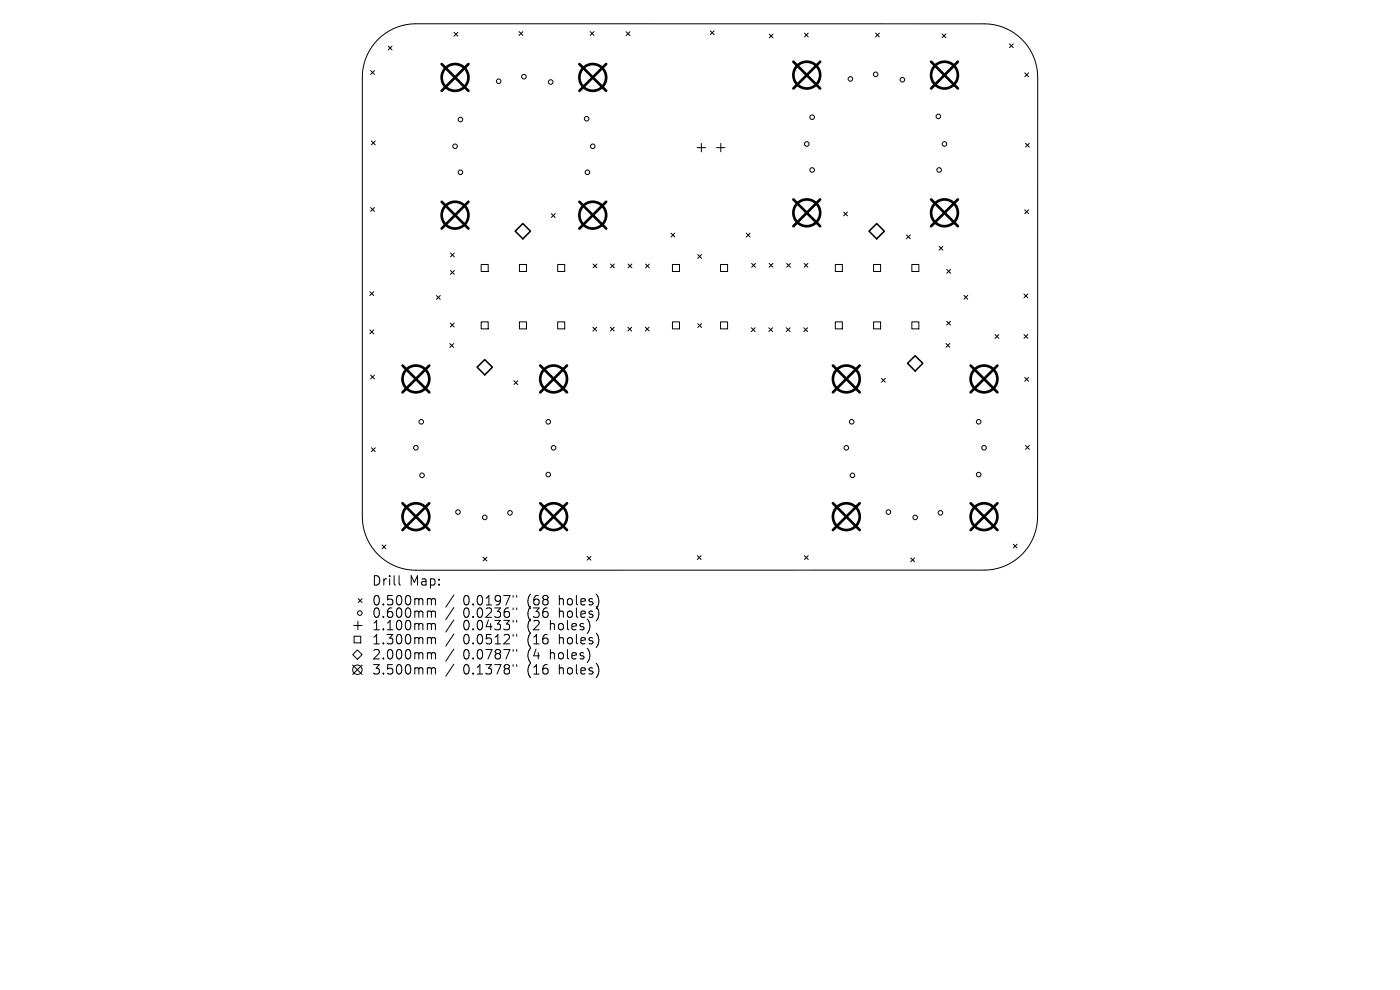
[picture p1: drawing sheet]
<svg xmlns="http://www.w3.org/2000/svg" width="297mm" height="210mm" viewBox="0 0 297 210" stroke-linecap="round" stroke-linejoin="round" font-family="sans-serif">
<defs><g id="words">
<g font-size="2.8">
<text x="78.8" y="124.5">Drill</text>
<text x="86.8" y="124.5">Map:</text>
<text x="78.8" y="128.7">0.500mm</text>
<text x="78.8" y="131.3">0.600mm</text>
<text x="98.3" y="128.7">0.0197&quot;</text>
<text x="98.3" y="131.3">0.0236&quot;</text>
<text x="112" y="128.7">(68</text>
<text x="112" y="131.3">(36</text>
<text x="118.9" y="128.7">holes)</text>
<text x="118.9" y="131.3">holes)</text>
<text x="78.8" y="134">1.100mm</text>
<text x="78.8" y="137">1.300mm</text>
<text x="98.3" y="134">0.0433&quot;</text>
<text x="98.3" y="137">0.0512&quot;</text>
<text x="112" y="134">(2</text>
<text x="112" y="137">(16</text>
<text x="117" y="134">holes)</text>
<text x="118.9" y="137">holes)</text>
<text x="78.8" y="140.2">2.000mm</text>
<text x="78.8" y="143.4">3.500mm</text>
<text x="98.3" y="140.2">0.0787&quot;</text>
<text x="98.3" y="143.4">0.1378&quot;</text>
<text x="112" y="140.2">(4</text>
<text x="112" y="143.4">(16</text>
<text x="117" y="140.2">holes)</text>
<text x="118.9" y="143.4">holes)</text>
</g>
</g></defs>
<g fill="none" stroke="#000" stroke-width=".21">
<path d="M78.6 15l.8 .8M79.4 15l-.8 .8M82.4 9.8l.8 .8M83.2 9.8l-.8 .8M96.3 6.9l.8 .8M97.1 6.9l-.8 .8M110.1 6.7l.8 .8M110.9 6.7l-.8 .8M125.2 6.7l.8 .8M126 6.7l-.8 .8M132.8 6.7l.8 .9M133.6 6.7l-.8 .9"/>
<path d="M150.7 6.5l.8 .8M151.5 6.5l-.8 .8M163.2 7.2l.8 .8M164 7.2l-.8 .8M170.7 7l.8 .8M171.5 7l-.8 .8M185.7 7l.9 .8M186.6 7l-.9 .8M199.9 7.2l.8 .8M200.7 7.2l-.8 .8M214.1 9.3l.9 .8M215 9.3l-.9 .8"/>
<path d="M217.4 15.5l.8 .8M218.2 15.5l-.8 .8M78.8 29.9l.8 .8M79.6 29.9l-.8 .8M147.9 31.3h1.8M148.8 30.4v1.8M152 31.3h1.8M152.9 30.4v1.8M217.6 30.4l.8 .8M218.4 30.4l-.8 .8M78.6 44l.8 .8M79.4 44l-.8 .8"/>
<path d="M95.6 53.7l.8 .8M95.6 57.4l.8 .8M96.4 53.7l-.8 .8M96.4 57.4l-.8 .8M102.1 56.1h1.5v1.5h-1.5zM110.2 56.1h1.5v1.5h-1.5zM117 45.3l.8 .8M117.8 45.3l-.8 .8M118.3 56.1h1.5v1.5h-1.5zM125.8 56l.8 .8M126.6 56l-.8 .8M129.5 56l.8 .8"/>
<path d="M130.3 56l-.8 .8M133.2 56l.8 .8M134 56l-.8 .8M136.9 56l.9 .8M137.8 56l-.9 .8M142.3 49.5l.9 .8M142.7 56.1h1.4v1.5h-1.4zM143.2 49.5l-.9 .8M148 54l.8 .8M148.8 54l-.8 .8M152.9 56.1h1.5v1.5h-1.5zM158.3 49.5l.8 .8"/>
<path d="M159.1 49.5l-.8 .8M159.5 55.9l.8 .8M160.3 55.9l-.8 .8M163.2 55.9l.8 .8M164 55.9l-.8 .8M166.9 55.9l.8 .8M167.7 55.9l-.8 .8M170.6 55.9l.8 .8M171.4 55.9l-.8 .8M177.2 56.1h1.5v1.5h-1.5zM179 45l.8 .8M179.8 45l-.8 .8"/>
<path d="M185.3 56.1h1.5v1.5h-1.5zM192.3 49.8l.8 .8M193.1 49.8l-.8 .8M193.4 56.1h1.5v1.5h-1.5zM199.2 52.3l.8 .8M200 52.3l-.8 .8M200.9 57.2l.8 .8M201.7 57.2l-.8 .8M217.4 44.5l.8 .8M218.2 44.5l-.8 .8M78.5 61.9l.8 .8M78.5 70l.8 .8"/>
<path d="M78.6 79.6l.8 .8M79.3 61.9l-.8 .8M79.3 70l-.8 .8M79.4 79.6l-.8 .8M92.6 62.7l.8 .8M93.4 62.7l-.8 .8M95.4 72.9l.8 .8M95.5 68.6l.8 .8M96.2 72.9l-.8 .8M96.3 68.6l-.8 .8M102.1 68.3h1.5v1.5h-1.5zM110.2 68.3h1.5v1.5h-1.5z"/>
<path d="M118.3 68.3h1.5v1.5h-1.5zM125.8 69.4l.8 .8M126.6 69.4l-.8 .8M129.5 69.4l.8 .8M130.3 69.4l-.8 .8M133.2 69.4l.8 .8M134 69.4l-.8 .8M136.9 69.4l.8 .8M137.7 69.4l-.8 .8M142.7 68.3h1.4v1.5h-1.4zM148 68.7l.8 .8M148.8 68.7l-.8 .8"/>
<path d="M152.9 68.3h1.5v1.5h-1.5zM159.4 69.5l.8 .8M160.2 69.5l-.8 .8M163.1 69.5l.8 .8M163.9 69.5l-.8 .8M166.8 69.5l.8 .8M167.6 69.5l-.8 .8M170.5 69.5l.8 .8M171.3 69.5l-.8 .8M177.2 68.3h1.5v1.5h-1.5zM185.3 68.3h1.5v1.5h-1.5zM193.4 68.3h1.5v1.5h-1.5z"/>
<path d="M200.7 72.9l.8 .8M200.8 68.1l.9 .9M201.5 72.9l-.8 .8M201.7 68.1l-.9 .9M204.5 62.7l.8 .8M205.3 62.7l-.8 .8M211.1 71l.8 .8M211.9 71l-.8 .8M217.2 62.4l.8 .8M217.2 71l.8 .8M218 62.4l-.8 .8M218 71l-.8 .8"/>
<path d="M78.8 95l.8 .8M79.6 95l-.8 .8M109 80.8l.8 .8M109.8 80.8l-.8 .8M187 80.3l.8 .8M187.8 80.3l-.8 .8M217.4 80.1l.8 .8M217.6 94.5l.8 .8M218.2 80.1l-.8 .8M218.4 94.5l-.8 .8M81.1 115.6l.8 .8M81.9 115.6l-.8 .8"/>
<path d="M102.5 118.2l.8 .8M103.3 118.2l-.8 .8M124.6 118l.8 .8M125.4 118l-.8 .8M147.9 117.9l.8 .8M148.7 117.9l-.8 .8M170.7 117.9l.8 .8M171.5 117.9l-.8 .8M193.2 118.4l.8 .8M194 118.4l-.8 .8M215 115.4l.8 .9M215.8 115.4l-.8 .9"/>
<path d="M220.1 109.6v-93.2a11.4 11.4 0 0 0-11.3-11.3l-120.6-.1a11.4 11.4 0 0 0-11.3 11.6v93a11.4 11.4 0 0 0 11.3 11.4l120.6-.1a11.3 11.3 0 0 0 11.3-11.3M74.8 138.9l1-1 1 1-1 1zM75 132.7h1.8M75.1 135h1.4v1.4h-1.4zM75.9 131.8v1.8M76 127l.8 .8M76.8 127l-.8 .8M84.7 122.1v1.7l.2 .3M90.9 127h.3l.3 .3M90.9 129.6h.3l.3 .3M90.9 132.3h.3l.3 .3M90.9 135.3h.3l.3 .2"/>
<path d="M90.9 138.5h.3l.3 .2M91.5 127.3l.3-.3 .5 .1 .1 1.2M91.5 127.3v1M91.5 129.9v1.1M91.5 132.6v1M91.5 135.5v1.1M91.5 138.7v1.1M91.5 129.9l.3-.3 .5 .1 .1 1.3M91.5 132.6l.3-.3 .5 .1 .1 1.2M91.5 135.5l.3-.2h.5l.1 1.3M91.5 138.7l.3-.2h.5l.1 1.3M96.3 126.2l-1.7 2.6"/>
<path d="M96.3 128.9l-1.7 2.5M96.3 131.5l-1.7 2.6M96.3 134.5l-1.7 2.6M96.3 137.7l-1.7 2.6M108.9 126.3v.4M108.9 129v.3M108.9 131.6v.4M108.9 134.6v.4M108.9 137.8v.4M109.6 126.3v.4M109.6 129v.3M109.6 131.6v.4"/>
<path d="M109.6 134.6v.4M109.6 137.8v.4M74.8 141.1l2 2M76.8 141.1l-2 2M90.9 141.7h.3l.3 .2M91.5 141.9v1.1M91.5 141.9l.3-.2h.5l.1 1.3M96.3 140.9l-1.7 2.6M108.9 141v.4M109.6 141v.4"/>
<circle cx="105.8" cy="17.2" r=".49"/>
<circle cx="111.1" cy="16.3" r=".49"/>
<circle cx="116.8" cy="17.4" r=".49"/>
<circle cx="180.4" cy="16.7" r=".49"/>
<circle cx="185.8" cy="15.8" r=".49"/>
<circle cx="191.4" cy="16.9" r=".49"/>
<circle cx="96.5" cy="31" r=".49"/>
<circle cx="97.7" cy="25.4" r=".49"/>
<circle cx="97.7" cy="36.6" r=".49"/>
<circle cx="124.5" cy="25.2" r=".49"/>
<circle cx="124.6" cy="36.6" r=".49"/>
<circle cx="125.8" cy="31" r=".49"/>
<circle cx="171.2" cy="30.5" r=".49"/>
<circle cx="172.3" cy="36.1" r=".49"/>
<circle cx="172.3" cy="24.9" r=".49"/>
<circle cx="199.1" cy="24.7" r=".49"/>
<circle cx="199.2" cy="36.1" r=".49"/>
<circle cx="200.4" cy="30.5" r=".49"/>
<circle cx="88.2" cy="95" r=".49"/>
<circle cx="89.4" cy="89.5" r=".49"/>
<circle cx="116.3" cy="89.5" r=".49"/>
<circle cx="117.4" cy="95" r=".49"/>
<circle cx="179.5" cy="95" r=".49"/>
<circle cx="180.7" cy="89.5" r=".49"/>
<circle cx="207.6" cy="89.5" r=".49"/>
<circle cx="208.8" cy="95" r=".49"/>
<circle cx="89.5" cy="100.8" r=".49"/>
<circle cx="97.2" cy="108.6" r=".49"/>
<circle cx="102.8" cy="109.8" r=".49"/>
<circle cx="108.2" cy="108.8" r=".49"/>
<circle cx="116.3" cy="100.7" r=".49"/>
<circle cx="180.8" cy="100.8" r=".49"/>
<circle cx="188.5" cy="108.6" r=".49"/>
<circle cx="194.1" cy="109.8" r=".49"/>
<circle cx="199.5" cy="108.8" r=".49"/>
<circle cx="207.6" cy="100.7" r=".49"/>
<circle cx="76.3" cy="130" r=".49"/>
<circle cx="75.8" cy="142.1" r="1"/>
</g>
<path d="M110.9 47.4l1.6 1.6-1.6 1.7-1.6-1.7zM184.4 49l1.6-1.6 1.6 1.6-1.6 1.7zM101.2 77.9l1.6-1.6 1.7 1.6-1.7 1.6zM192.5 77.1l1.6-1.6 1.7 1.6-1.7 1.6z" fill="none" stroke="#000" stroke-width=".32"/>
<g fill="none" stroke="#000" stroke-width=".57">
<path d="M93.7 13.6l5.7 5.7M99.4 13.6l-5.7 5.7M122.9 13.6l5.7 5.7M128.6 13.6l-5.7 5.7M168.3 13.1l5.7 5.7M174 13.1l-5.7 5.7M197.5 13.1l5.7 5.7M203.2 13.1l-5.7 5.7M93.7 42.8l5.7 5.7M99.4 42.8l-5.7 5.7M122.9 42.8l5.7 5.7M128.6 42.8l-5.7 5.7"/>
<path d="M168.3 42.3l5.7 5.7M174 42.3l-5.7 5.7M197.5 42.3l5.7 5.7M203.2 42.3l-5.7 5.7M85.4 77.5l5.7 5.7M91.1 77.5l-5.7 5.7M114.6 77.5l5.7 5.7M120.3 77.5l-5.7 5.7M176.7 77.5l5.7 5.7M182.4 77.5l-5.7 5.7M205.9 77.5l5.7 5.7M211.6 77.5l-5.7 5.7"/>
<path d="M85.4 106.8l5.7 5.6M91.1 106.8l-5.7 5.6M114.6 106.8l5.7 5.6M120.3 106.8l-5.7 5.6M176.7 106.8l5.7 5.6M182.4 106.8l-5.7 5.6M205.9 106.8l5.7 5.6M211.6 106.8l-5.7 5.6"/>
<circle cx="96.5" cy="16.4" r="2.84"/>
<circle cx="125.8" cy="16.4" r="2.84"/>
<circle cx="171.2" cy="15.9" r="2.84"/>
<circle cx="200.4" cy="15.9" r="2.84"/>
<circle cx="96.5" cy="45.6" r="2.84"/>
<circle cx="125.8" cy="45.6" r="2.84"/>
<circle cx="171.2" cy="45.1" r="2.84"/>
<circle cx="200.4" cy="45.1" r="2.84"/>
<circle cx="88.2" cy="80.4" r="2.84"/>
<circle cx="117.4" cy="80.4" r="2.84"/>
<circle cx="179.5" cy="80.4" r="2.84"/>
<circle cx="208.8" cy="80.4" r="2.84"/>
<circle cx="88.2" cy="109.6" r="2.84"/>
<circle cx="117.4" cy="109.6" r="2.84"/>
<circle cx="179.5" cy="109.6" r="2.84"/>
<circle cx="208.8" cy="109.6" r="2.84"/>
</g>
<use href="#words"/>
</svg>
